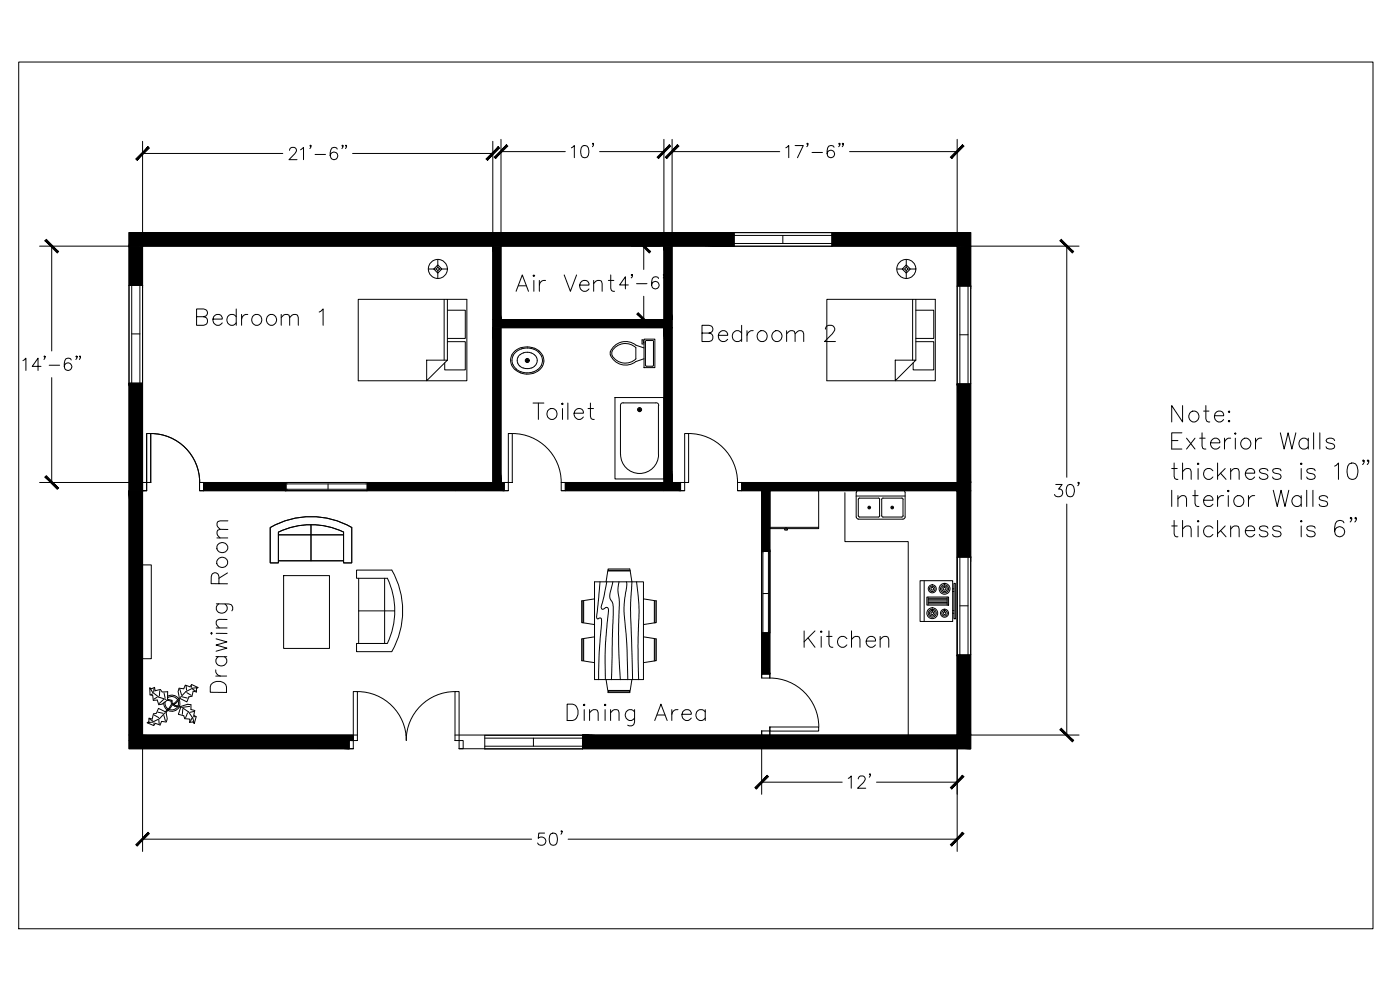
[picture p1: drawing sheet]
<svg xmlns="http://www.w3.org/2000/svg" width="420mm" height="297mm" viewBox="0 0 420 297" stroke-linecap="round" stroke-linejoin="round" font-family="sans-serif">
<defs><g id="words">
<text font-size="11" x="70.6" y="208.8" transform="rotate(-90 70.6 208.8)">Drawing Room</text>
<g font-size="8.8">
<text x="153.8" y="88.5">Air Vent</text>
<text x="57.9" y="98.8">Bedroom 1</text>
<text x="209.5" y="103.7">Bedroom 2</text>
<text x="158.7" y="127">Toilet</text>
<text x="240.2" y="195.4">Kitchen</text>
</g>
<g font-size="8.4">
<text x="234.6" y="48.7">17'-6&quot;</text>
<text x="5.6" y="112.5">14'-6&quot;</text>
</g>
<g font-size="7.9">
<text x="85.4" y="49">21'-6&quot;</text>
<text x="184.9" y="87.8">4'-6&quot;</text>
<text x="315.4" y="150.3">30'</text>
<text x="253.3" y="237.8">12'</text>
<text x="160.2" y="254.7">50'</text>
</g>
</g></defs>
<!-- layer: Hatches -->
<g fill="#000" stroke="#000" stroke-width=".3">
<path d="M38.7 73.9l4.1 11.7v-11.7zM38.7 73.9l4.1 11.7h-4.1z"/>
<path d="M147.9 73.9l2.5 22v-22zM147.9 73.9l2.5 22h-2.5z"/>
<path d="M199.2 73.9l2.5 22v-22zM199.2 73.9l2.5 22h-2.5z"/>
<path d="M38.7 69.8l181.6 4.1v-4.1zM38.7 69.8l181.6 4.1h-181.6z"/>
<path d="M249.7 69.8l41.6 4.1v-4.1zM249.7 69.8l41.6 4.1h-41.6z"/>
<path d="M287.3 73.9l4 11.9v-11.9zM287.3 73.9l4 11.9h-4z"/>
<path d="M147.9 98.3l2.5 46.5v-46.5zM147.9 98.3l2.5 46.5h-2.5z"/>
<path d="M147.9 95.9l53.8 2.4v-2.4zM147.9 95.9l53.8 2.4h-53.8z"/>
<path d="M199.2 98.3l2.5 46.5v-46.5zM199.2 98.3l2.5 46.5h-2.5z"/>
<path d="M38.7 115l4.1 29.8v-29.8zM38.7 115l4.1 29.8h-4.1z"/>
<path d="M287.3 115.2l4 29.6v-29.6zM287.3 115.2l4 29.6h-4z"/>
<path d="M38.7 144.8l4.1 2.4v-2.4zM38.7 144.8l4.1 2.4h-4.1z"/>
<path d="M38.7 147.2l4.1 73.3v-73.3zM38.7 147.2l4.1 73.3h-4.1z"/>
<path d="M61.1 144.8l24.7 2.4v-2.4zM61.1 144.8l24.7 2.4h-24.7z"/>
<path d="M110.2 144.8l41.1 2.4v-2.4zM110.2 144.8l41.1 2.4h-41.1z"/>
<path d="M169.7 144.8l34.5 2.4v-2.4zM169.7 144.8l34.5 2.4h-34.5z"/>
<path d="M228.6 147.2l2.4 18.3v-18.3zM228.6 147.2l2.4 18.3h-2.4z"/>
<path d="M222.6 144.8l68.7 2.4v-2.4zM222.6 144.8l68.7 2.4h-68.7z"/>
<path d="M287.3 147.2l4 20v-20zM287.3 147.2l4 20h-4z"/>
<path d="M228.6 189.9l2.4 12.4v-12.4zM228.6 189.9l2.4 12.4h-2.4z"/>
<path d="M287.3 196.5l4 24v-24zM287.3 196.5l4 24h-4z"/>
<path d="M38.7 222.2l66.1 2.4v-2.4zM38.7 222.2l66.1 2.4h-66.1z"/>
<path d="M38.7 220.5l67.3 1.7v-1.7zM38.7 220.5l67.3 1.7h-67.3z"/>
<path d="M174.8 220.5l116.5 4.1v-4.1zM174.8 220.5l116.5 4.1h-116.5z"/>
</g>
<!-- layer: 0 -->
<g fill="none" stroke="#000" stroke-width=".3">
<path d="M150.4 73.9h48.8v22h-48.8zM44 147.2h-1.2v73.3h64.5M45.2 144.8h-2.4v-70.9h105.1v70.9h-88M59.9 147.2h92.7M153.7 144.8h-3.3v-46.5h48.8v46.5h-30.8M168.4 147.2h37.1M206.7 144.8h-5v-70.9h85.6v70.9h-66M221.3 147.2h7.3v56.2M287.3 147.2v73.3h-56.3v-2.4M228.6 219.3v1.2h-92M231 203.4v-56.2h56.3v73.3M106 224.6h-67.3v-154.8h252.6v154.8h-153.5"/>
<path d="M121.8 220.5h.2M287.3 220.5h.1"/>
</g>
<!-- layer: Door -->
<g fill="none" stroke="#000" stroke-width=".3">
<path d="M44 130.1h1.2v14.7h-1.2zM45.3 130.1a14.7 14.7 0 0 1 14.6 14.6M152.6 130.1h1.1v14.7h-1.1zM153.8 130.1a14.7 14.7 0 0 1 14.6 14.6M205.5 130.1h1.2v14.7h-1.2zM206.7 130.1a14.7 14.7 0 0 1 14.6 14.6M42.8 144.8h1.2v2.4h-1.2zM59.9 144.8h1.2v2.4h-1.2zM151.3 144.8h1.3v2.4h-1.3zM168.4 144.8h1.3v2.4h-1.3zM204.2 144.8h1.3v2.4h-1.3zM221.3 144.8h1.3v2.4h-1.3z"/>
<path d="M106 207.5h1.3v14.7h-1.3zM107.3 207.5a14.6 14.6 0 0 1 14.6 14.7 14.7 14.7 0 0 1 14.7-14.7M136.6 207.5h1.2v14.7h-1.2zM228.6 219.3h2.4v1.2h-2.4zM228.6 202.3h2.4v1.1h-2.4zM231 218.1h14.7v1.3h-14.7zM231.1 203.4a14.7 14.7 0 0 1 14.6 14.7M104.8 222.2h1.2v2.4h-1.2zM137.8 222.2h1.2v2.4h-1.2z"/>
</g>
<!-- layer: Window -->
<g fill="none" stroke="#000" stroke-width=".3">
<path d="M220.3 69.8h29.4v4.1h-29.4zM220.3 73.1h29.4M220.3 70.6h29.4M234.9 70.6v2.5M38.7 85.6h4.1v29.4h-4.1zM39.5 85.6v29.4M42 85.6v29.4M287.3 85.8h4v29.4h-4zM288.1 85.8v29.4M290.5 85.8v29.4M39.5 100.2h2.5M288.1 100.4h2.4"/>
<path d="M85.8 144.8h24.4v2.4h-24.4zM85.8 146.8h24.4M85.8 145.2h24.4M98.5 145.2v1.6M228.6 165.5h2.4v24.4h-2.4zM229 165.5v24.4M229 178.1h1.6M230.6 165.5v24.4M287.3 167.2h4v29.3h-4zM288.1 167.2v29.3M290.5 167.2v29.3M288.1 181.8h2.4"/>
<path d="M145.5 220.6h29.3v4.1h-29.3zM145.5 223.9h29.3M145.5 221.5h29.3M160.1 221.5v2.4"/>
</g>
<!-- layer: Blocks -->
<g fill="none" stroke="#000" stroke-width=".3">
<path d="M131.4 79.5l1.2 1.2-1.2 1.2-1.2-1.2zM131.4 77.9v2.4M272 79.5l1.2 1.2-1.2 1.2-1.2-1.2zM272 77.9v2.4M107.5 89.8h32.6v24.4h-32.6zM128.6 80.7h2.4M131.4 81.1v2.5M131.8 80.7h2.5M133.3 89.8v18.3M134.3 93.1h5.3v8.4h-5.3M134.3 89.8v18.3M248.1 89.8h32.6v24.4h-32.6z"/>
<path d="M269.1 80.7h2.5M272 81.1v2.5M272.4 80.7h2.5M273.9 89.8v18.3M274.9 93.1h5.3v8.4h-5.3M274.9 89.8v18.3M128 108.1h6.3l-6.3 6.1zM134.3 102.5h5.3v8.5h-6.1v-2.1M154 106.7a3.9 3.9 0 0 0 4.2 5.2l1.8-.3M154.6 110.9l1.6 .9M155.4 109.1l.7 .8 .9 .5M156.4 104.3a3.8 3.8 0 0 0-3 2.8 3.8 3.8 0 0 0 1.2 3.8"/>
<path d="M156.4 104.3l1.6-.2 1.2 .1a5 5 0 0 1 2.7 1.2M157 110.4l1.2 .2 1.2-.2M157.1 105.9l1.1-.2 1.2 .2M157.1 105.9l-.3 .1a2.23 2.23 0 0 0-1.4 3M157.8 108.2h.8M158.2 107.8v.8M159.4 105.9l1 .6 .7 .8M161 107.3a2.36 2.36 0 0 1-1.6 3.2M161.5 105.6a3.2 3.2 0 0 1 .9 4M161.5 105.6a5.2 5.2 0 0 0-7.5 1.1M161.9 105.4a3.8 3.8 0 0 1 1.1 4.1 3.8 3.8 0 0 1-3.3 2.6l-1.6 .2-1.9-.4M162.5 109.6a4.3 4.3 0 0 1-2.5 2"/>
<path d="M183.7 106.7a4.6 4.6 0 0 0 7.2 1M183.7 105.3v1.4M184.6 119.3h14.6v24.4h-14.6zM190.8 104.4v3.2M190.8 103.6l2.5 .8M190.9 103.6a4.8 4.8 0 0 0-7.8 2.6 4.9 4.9 0 0 0 7.8 2.3M190.9 104.3a4.6 4.6 0 0 0-7.2 1M193.3 101.8h3.2v8.5h-3.2zM193.3 102.8h-.2v-.8h-.4v1.2h.6M193.3 107.6l-2.5 .9M194.1 102.2h1.6M194.1 102.1l-.4 .4v7.1l.2 .3h1.8l.5-.4-.1-7.1-.4-.3"/>
<path d="M268.7 108.1h6.2l-6.2 6.1zM274.9 102.5h5.3v8.5h-6.1v-2.1M186.3 136.4a5.7 5.7 0 0 0 5.6 5.7 5.7 5.7 0 0 0 5.7-5.7M191.5 122.9h.8M191.9 122.5v.8M196.8 120.9h-10l-.5 .3-.1 15.2M196.8 120.9l.7 .2 .2 .6M197.6 121.7v14.7M81.1 158.3v10.6h2.5v-9.2M81.1 158.3a24.5 24.5 0 0 1 24.5 0M83.6 159.7a22.6 22.6 0 0 1 19.5 0M93.3 157.5v10.8"/>
<path d="M105.6 158.3v10.6h-2.5v-9.2M231 147.2h14.7v11.4h-14.7zM231 158.2h14.7M235.5 158.6v.4h.8v-.4M235.9 158.2v.8M253.6 147.8v14.7h19v58M256.9 155.1l.1-7.3 .4-.6h13.6l.5 .2 .1 .4v7.3M256.9 148.8h14.7M257 155.1l.2 .5 .4 .2 13.4-.1 .5-.1 .1-.5M257.6 154.7l.4 .4M258 149.5h5.6M258 155.1h5.6"/>
<path d="M258 149.4l-.4 .4v5M263.6 149.4l.4 .4M264 149.8v5M264 154.7l-.4 .4M264.6 154.7l.4 .4h5.6l.4-.4M271 149.8v5M271 149.8l-.4-.4-5.8 .1-.2 .3v5M42.8 169.5h2.6v28.1h-2.6zM83.6 168.3h19.5M83.6 160.5h19.5M85.1 172.7h13.8v21.8h-13.8zM107.6 173.5v19.6"/>
<path d="M115.4 173.5v19.6M116.2 173.5h-9.2v-2.4h10.6a24.5 24.5 0 0 1 0 24.4M116.2 173.5a22.6 22.6 0 0 1 0 19.6h-9.2v2.4h10.6M178.4 174.6h14.7v29.3h-14.7zM178.4 179.7l-3.2 .5v6.7l3.2 .5M180.1 174.6l-.8 8.7a2.49 2.49 0 0 0 0 2.4h.3a.56 .56 0 0 1 .7-.2 .56 .56 0 0 1 .2 .7l-.7 9.6-.2 8.1M181.9 174.6l.5-3.3h6.7l.5 3.3-.4 8.4 .7 20.9M182.1 174.6l-1.4 6.6a.96 .96 0 0 0 .2 1.6l.3-.1a.8 .8 0 0 1 1.1-.4 .8 .8 0 0 1 .3 1.2l-.2 2.2a123.9 123.9 0 0 0-.8 15.4l.1 2.8M182.5 170.7h6.5l.1 .4h-6.7zM183.9 174.6l-.4 1.6a5.1 5.1 0 0 0-.3 3.7 4.4 4.4 0 0 1 .9 3.7l-.6 20.3M185.7 174.6l-.3 2.1 .1 1.2a24.2 24.2 0 0 1 .2 7.9v7.8l.5 10.3M188 174.6l.1 1.5-.5 2.8a36.9 36.9 0 0 0 .3 11.3l.5 13.7"/>
<path d="M191 174.6a90.8 90.8 0 0 1 .5 18.3l.2 11M193.1 179.7l3.3 .5v6.7l-3.3 .5M276.1 174.2h9.8v12.3h-9.8zM277.4 174.2v12.3M278.2 179.1h6.5v2.5h-6.5zM278.5 179.1v2.5M278.5 179.5h5.8M278.5 179.9h5.8M284.3 179.1v2.5M285.9 177.5h.4M285.9 176.7h.4M286.3 175h.4v10.7h-.4z"/>
<path d="M107.6 183.3h10.8M174.6 180.3l.3-.1v6.7l-.3-.1zM174.6 191.7l.3-.1v6.7l-.3-.1zM178.4 191.1l-3.2 .5v6.7l3.2 .5M193.1 191.1l3.3 .5v6.7l-3.3 .5M196.5 191.6l.5 .1v6.5l-.5 .1zM196.5 180.2l.5 .1v6.5l-.5 .1zM278.5 180.3h5.8M278.5 180.7h5.8M278.5 181.2h5.8M285.9 183.2h.4M285.9 184h.4"/>
<path d="M44.9 206.4l.1 2.1 .8 .2 .2 1.4 1.2-.1 .5 1.4 .9-.1 1.6-1.2 1.1 .2M44.9 215.8l1 .6M45.8 208.2l-.5 .2M46.2 206.6l-.1 1.1M46.3 214.5l1.3 .8M46.3 216.9l-.1 .5M47.2 209.2l-1 .6M47.4 213.7l1.6 .3M47.7 216l.1 1.2M47.9 207.2l-.1 1.6M49.1 209.9l-1.3 1.2M49.1 210.9l.4 1.4 .7 .7"/>
<path d="M49.2 214.7l.4 1.6M49.2 207.9l.4 1.6M49.6 210.6a2.05 2.05 0 0 0 .9 2.2M50.3 209.4a2.14 2.14 0 0 1 3 .5M50.3 208.9l1-.3 1.1 .1 1.2 .9M51.3 210.3l.2 1-.8 1.2-1.1 1.1-2-1.1-.7 1.5-.9 .2-.3 1.6-1-.3v1l-.5 .4 1.6-.3 2.1-1 1.7-1.7M51.3 210.3h.1M53.3 212a2.14 2.14 0 0 1-2.6 .8M53.5 210.3l-.1 1.5M53.8 209.9l.2 1.1-.1 .8M53.8 212.1a2.52 2.52 0 0 1-3.4 1M54 206.8l.5 1.7"/>
<path d="M54.5 212.2l2.1 1.4 1.3 1.9 .4 1.6-.4-.5-1 .2 .1-1-1.6-.2-.3-.9-1.6-.4 .8-2.1-1.9-.3-.6-.5-.6 1-1.3 1.2 .3 2.1-.3 .9-1.4-.2-.5 1.1-1.4-.5-.5 .7-1.9-.8M54.7 209.1l1.5 .4M54.8 212.8l-.1 1.5M55.9 205.9l.1 1.2M56 207.8l1.3 .8M56.3 213.9l-.6 1.4M56.9 211.9l-2 .3M57.5 205.7l-.1 .6M57.6 215.5l-.5 1M57.8 206.7l.9 .6M58 207.4l-.4 1.5-.9 .2-.6 1.5-2.1-1-1.3 1.5-.6 .2 .4 .4 1.8 .2 2-.6 1 .1v1.5l1.1 .3-.2 1.4 .7 .4-.6 2.1M58 215h.6"/>
<path d="M58.2 213.5l-1.2 .2M59 207.6v-1l.4-.3-1.6 .2-2 1-1.7 1.8M59.4 206.3l-1.9-.9-.5 .7-1.4-.5-.5 1.1-1.4-.2-.2 1 .2 2-1.3 1.5-.7 .1-.1-1-1.3-.3v-2.3l-1.6 .1-.6-.7-1.5 .3-.2-1-.9 .5-.6-.3 .9 1.4 1.9 1.4 2.1 .7M181.9 203.9l.5 3.3h6.7l.5-3.3M182.4 207.4h6.7l-.1 .4h-6.5z"/>
<circle cx="131.4" cy="80.7" r="2.86"/>
<circle cx="131.4" cy="80.7" r=".4"/>
<circle cx="272" cy="80.7" r="2.86"/>
<circle cx="272" cy="80.7" r=".4"/>
<circle cx="158.2" cy="108.2" r=".4"/>
<circle cx="158.2" cy="108.2" r=".61"/>
<circle cx="191.9" cy="122.9" r=".4"/>
<circle cx="191.9" cy="122.9" r=".61"/>
<circle cx="260.9" cy="152.3" r=".4"/>
<circle cx="260.9" cy="152.3" r=".19"/>
<circle cx="267.8" cy="152.3" r=".4"/>
<circle cx="267.8" cy="152.3" r=".19"/>
<circle cx="279.8" cy="176.7" r="1.21"/>
<circle cx="279.8" cy="176.7" r=".83"/>
<circle cx="279.8" cy="176.7" r=".4"/>
<circle cx="283.5" cy="176.7" r="1.21"/>
<circle cx="283.5" cy="176.7" r=".83"/>
<circle cx="283.5" cy="176.7" r=".4"/>
<circle cx="283.5" cy="176.7" r="1.63"/>
<circle cx="279.8" cy="184" r="1.21"/>
<circle cx="279.8" cy="184" r=".83"/>
<circle cx="279.8" cy="184" r="1.63"/>
<circle cx="279.8" cy="184" r=".4"/>
<circle cx="283.5" cy="184" r="1.21"/>
<circle cx="283.5" cy="184" r=".83"/>
<circle cx="283.5" cy="184" r=".4"/>
</g>
<!-- layer: Text -->
<g fill="none" stroke="#000" stroke-width=".3">
<path d="M5.6 18.6h406.5v260.1h-406.5zM351.6 132.2h1.9M352.4 138.9v4l.2 .7 .9 .2M354.7 129.9h-3.1v4.8h3.1M354.9 121.7v4.9l-3.3-4.9v4.9M354.9 138.9v4.9M356.1 131.5l2.5 3.2M358.6 131.5l-2.5 3.2M359.6 138.9l.2 .3-.2 .2-.2-.2zM360 131.5h1.7M360.8 129.9v3.9l.2 .7 .9 .2M361.2 123.3h1.6"/>
<path d="M361.9 121.7v4l.2 .7 1 .2M363.3 132.9h2.8a1.4 1.4 0 0 0-1.4-1.5 1.4 1.4 0 0 0-1.4 1.5 1.55 1.55 0 0 0 .9 1.7 1.55 1.55 0 0 0 1.9-.5M364.5 124.7h2.7a1.43 1.43 0 0 0-1.6-1.4 1.43 1.43 0 0 0-1.1 1.9 1.47 1.47 0 0 0 1.1 1.4 1.47 1.47 0 0 0 1.6-.7M365.4 138.9v4.9M367.5 131.5v3.2M368.6 123.6l.3-.3 .2 .3-.2 .2zM368.6 126.4l.3-.3 .2 .3-.2 .2zM369.3 131.5a1.59 1.59 0 0 0-1.8 1.4M370.5 130.1l.2-.2 .3 .2-.3 .2zM370.7 131.5v3.2M376.8 131.5v3.2M378.7 131.5a1.59 1.59 0 0 0-1.9 1.4"/>
<path d="M384.2 129.9l1.2 4.8 1.2-4.8 1.1 4.8 1.2-4.8M390.5 138.9l.3 .3-.3 .2-.2-.2zM392.6 132.2a1.61 1.61 0 0 0-2.8 .4 1.61 1.61 0 0 0 1.9 2.1l.9-.6M392.6 131.5v3.2M394.2 129.9v4.8M396.1 129.9v4.8M400.5 132.2a1.47 1.47 0 0 0-2.5 0l.2 .5 2.1 .6 .2 .8a1.52 1.52 0 0 1-2.5 0M400.5 139.9l1.2-1v4.9M404.9 139.2a1.55 1.55 0 0 1 2.4 .7 3.9 3.9 0 0 1-.5 3.7 1.57 1.57 0 0 1-2.3-.7 4.2 4.2 0 0 1 .4-3.7zM409.4 138.2l-.3 .3-.2-.3 .2-.2 .3 .2v.5l-.5 .7M410.8 138.2l-.3 .3-.2-.3 .2-.2 .3 .2v.5l-.5 .7M351.6 140.6h1.7"/>
<path d="M351.6 147.1v4.9M351.6 157.8h1.7M352.4 156.2v3.9l.2 .7 .9 .3M353.5 149.6l1.2-.9 1.1 .3 .3 .6v2.4M353.5 148.7v3.3M354.9 141.5l1.2-.9 1.1 .2 .3 .7v2.3M354.9 158.7l1.2-.9 1.1 .2 .3 .7v2.4M354.9 156.2v4.9M358 148.7h1.6M358.6 147.1v3.9l.3 .8 .9 .2M359.6 156.2l.2 .2-.2 .2-.2-.2zM359.6 140.6v3.2"/>
<path d="M359.6 157.8v3.3M361.2 150.1h2.8a1.4 1.4 0 0 0-1.4-1.5 1.4 1.4 0 0 0-1.4 1.5 1.54 1.54 0 0 0 .9 1.8 1.54 1.54 0 0 0 1.9-.6M364 141.3a1.56 1.56 0 0 0-2.3-.3 1.56 1.56 0 0 0 0 2.3 1.56 1.56 0 0 0 2.3-.2M364 158.5a1.56 1.56 0 0 0-2.3-.2 1.56 1.56 0 0 0 0 2.3 1.56 1.56 0 0 0 2.3-.3M365.4 148.7v3.3M365.4 156.2v4.9M366.3 142l1.6 1.8M366.3 159.2l1.6 1.9M367.2 148.7a1.57 1.57 0 0 0-1.8 1.4M367.7 140.6l-2.3 2.3M367.7 157.8l-2.3 2.3M368.6 147.1l.3 .2-.3 .3-.2-.3z"/>
<path d="M368.6 148.7v3.3M369.3 141.5l1.2-.9 1.2 .2 .2 .7v2.3M369.3 158.7l1.2-.9 1.2 .2 .2 .7v2.4M369.3 140.6v3.2M369.3 157.8v3.3M373.7 142h2.8a1.4 1.4 0 0 0-1.4-1.5 1.4 1.4 0 0 0-1.4 1.5 1.54 1.54 0 0 0 1 1.7 1.54 1.54 0 0 0 1.8-.6M373.7 159.2h2.8a1.4 1.4 0 0 0-1.4-1.5 1.4 1.4 0 0 0-1.4 1.5 1.54 1.54 0 0 0 1 1.7 1.54 1.54 0 0 0 1.8-.6M374.7 148.7v3.3M376.5 148.7a1.64 1.64 0 0 0-1.8 1.4M380.5 141.3a1.52 1.52 0 0 0-2.6 0l.8 .7 1.6 .4 .2 .7a1.47 1.47 0 0 1-2.6 0M380.5 158.5a1.52 1.52 0 0 0-2.6 0l.8 .7 1.6 .5 .2 .6a1.47 1.47 0 0 1-2.6 0M382.1 147.1l1.2 4.9 1.2-4.9 1.1 4.9 1.2-4.9"/>
<path d="M384.5 141.3l-.3-.5-.7-.2-1.4 .2-.2 .5 .2 .4 .5 .3 1.6 .4 .3 .7a1.44 1.44 0 0 1-2.6 0M384.5 158.5l-.3-.5-.7-.2-1.4 .2-.2 .5 .2 .4 .5 .3 1.6 .5 .3 .6a1.44 1.44 0 0 1-2.6 0M390.5 149.4a1.56 1.56 0 0 0-2.3-.2 1.56 1.56 0 0 0 0 2.3 1.56 1.56 0 0 0 2.3-.2M390.5 156.2l.3 .2-.3 .2-.2-.2zM390.5 140.6v3.2M390.5 148.7v3.3M390.5 157.8v3.3M392.2 147.1v4.9M394 147.1v4.9M394.7 141.3l-.2-.5-.7-.2-1.4 .2-.2 .5 .2 .4 .4 .3 1.7 .4 .2 .7a1.44 1.44 0 0 1-2.5 0M394.7 158.5l-.2-.5-.7-.2-1.4 .2-.2 .5 .2 .4 .4 .3 1.7 .5 .2 .6a1.44 1.44 0 0 1-2.5 0M398.4 149.4a1.44 1.44 0 0 0-2.5 0l.2 .5 2.1 .7 .2 .4-.2 .8-.7 .2-1.4-.2-.2-.5"/>
<path d="M403.3 156.9a1.41 1.41 0 0 0-1.3-.8 1.41 1.41 0 0 0-1.2 1 3.6 3.6 0 0 0 .4 3.7 1.51 1.51 0 0 0 2.2-.6 1.51 1.51 0 0 0-1-2.1 1.51 1.51 0 0 0-1.9 1.3M405.7 155.5l-.3 .2-.2-.2 .2-.3 .3 .3v.4l-.5 .7M407.1 155.5l-.3 .2-.2-.2 .2-.3 .3 .3v.4l-.5 .7M170.2 211.3h1.6a2.61 2.61 0 0 1 1.7 2.4 2.61 2.61 0 0 1-1.7 2.5h-1.6zM175.3 211.3l.2 .2-.2 .2-.2-.2zM175.3 212.9v3.3M176.9 213.9l1.2-1 1.2 .2 .2 .8v2.3M176.9 212.9v3.3M181.6 211.3l.2 .2-.2 .2-.2-.2zM181.6 212.9v3.3M183.2 213.9l1.2-1 1.2 .2 .2 .8v2.3M183.2 212.9v3.3"/>
<path d="M190.4 212.9v3.7a1.27 1.27 0 0 1-.7 1.2 1.27 1.27 0 0 1-1.3-.2M190.4 213.6a1.56 1.56 0 0 0-2.3-.2 1.56 1.56 0 0 0 0 2.3 1.56 1.56 0 0 0 2.3-.2M196.5 216.2l1.9-4.9 1.8 4.9M197.2 214.5h2.3M201.6 212.9v3.3M203.5 212.9a1.56 1.56 0 0 0-1.9 1.4M204.7 214.3h2.8a1.44 1.44 0 0 0-1.7-1.5 1.44 1.44 0 0 0-1.1 2 1.49 1.49 0 0 0 1.1 1.4 1.49 1.49 0 0 0 1.7-.7M211.7 213.6a1.56 1.56 0 0 0-2.3-.2 1.56 1.56 0 0 0 0 2.3 1.56 1.56 0 0 0 2.3-.2M211.7 212.9v3.3"/>
<circle cx="358.3" cy="124.9" r="1.6"/>
<circle cx="373.9" cy="133.1" r="1.62"/>
<circle cx="371.8" cy="150.3" r="1.63"/>
</g>
<!-- layer: Dim -->
<g fill="none" stroke="#000" stroke-width=".3">
<path d="M42.8 42.4v30.2M42.8 46h42.1M105.8 46h42.1M147.9 42.4v30.2M150.4 45.5h19.3M150.4 41.8v30.8M171.5 44.4l.9-.7v3.6M174.8 43.8a1.24 1.24 0 0 1 1.8 .6 2.96 2.96 0 0 1-.4 2.7 1.21 1.21 0 0 1-1.8-.5 3.1 3.1 0 0 1 .4-2.8zM178.1 43.1l-.1 .2-.2-.2 .2-.1a.69 .69 0 0 1-.2 1M179.9 45.5h19.3M199.2 41.8v30.8M201.7 41.8v30.8"/>
<path d="M201.7 45.5h32.3M255 45.5h32.3M287.3 41.8v30.8M11.9 73.9h29.6M15.5 73.9v31.4M189.6 73.9h8.4M193.2 73.9v6.9M288.5 73.9h35.3M320.2 73.9v69.3M189.6 95.9h8.4M193.2 88.9v7M15.5 113.3v31.5"/>
<path d="M11.9 144.8h29.6M320.2 151.2v69.3M42.8 221.8v33.7M228.6 221.8v16.5M228.6 234.7h24.2M263 234.7h24.3M287.3 221.8v33.7M288.5 220.5h35.3M42.8 251.8h116.7M170.5 251.8h116.8"/>
</g>
<!-- layer: 0 -->
<g fill="#000" stroke="#000" stroke-width=".3">
<path d="M44.4 44l-3.3 4.1 3.7-3.7zM40.8 47.7l3.6-3.7-3.3 4.1z"/>
<path d="M145.9 47.7l.4 .4 3.2-4.1zM149.5 44l.4 .4-3.6 3.7z"/>
<path d="M152 43.5l-3.3 4 3.7-3.7zM152 43.5l-3.3 4-.4-.4z"/>
<path d="M197.2 47.1l.4 .4 3.3-4zM200.9 43.5l.4 .3-3.7 3.7z"/>
<path d="M203.3 43.5l-3.2 4 3.6-3.7zM203.3 43.5l-3.2 4-.4-.4z"/>
<path d="M288.9 43.5l-3.7 3.6 .4 .4zM288.9 43.5l.4 .3-3.7 3.7z"/>
<path d="M13.5 72.2l3.7 3.7 .4-.4zM13.5 72.2l.4-.4 3.7 3.7z"/>
<path d="M191.2 72.2l3.6 3.7 .4-.4zM191.2 72.2l.3-.4 3.7 3.7z"/>
<path d="M318.1 72.2l3.7 3.7 .4-.4zM318.5 71.8l3.7 3.7-4.1-3.3z"/>
<path d="M191.5 93.8l-.3 .4 4 3.3zM191.2 94.2l4 3.3-.4 .4z"/>
<path d="M13.5 143.1l4.1 3.3-3.7-3.7zM13.5 143.1l4.1 3.3-.4 .4z"/>
<path d="M318.5 218.5l-.4 .4 4.1 3.3zM318.1 218.9l4.1 3.3-.4 .4z"/>
<path d="M230.2 232.6l-3.3 4.1 3.7-3.7zM226.6 236.3l3.6-3.7-3.3 4.1z"/>
<path d="M288.9 232.6l-3.7 3.7 .4 .4zM288.9 232.6l.4 .4-3.7 3.7z"/>
<path d="M44.4 249.8l-3.3 4 3.7-3.7zM44.4 249.8l-3.3 4-.3-.4z"/>
<path d="M288.9 249.8l-3.7 3.6 .4 .4zM288.9 249.8l.4 .3-3.7 3.7z"/>
</g>
<use href="#words"/>
</svg>
